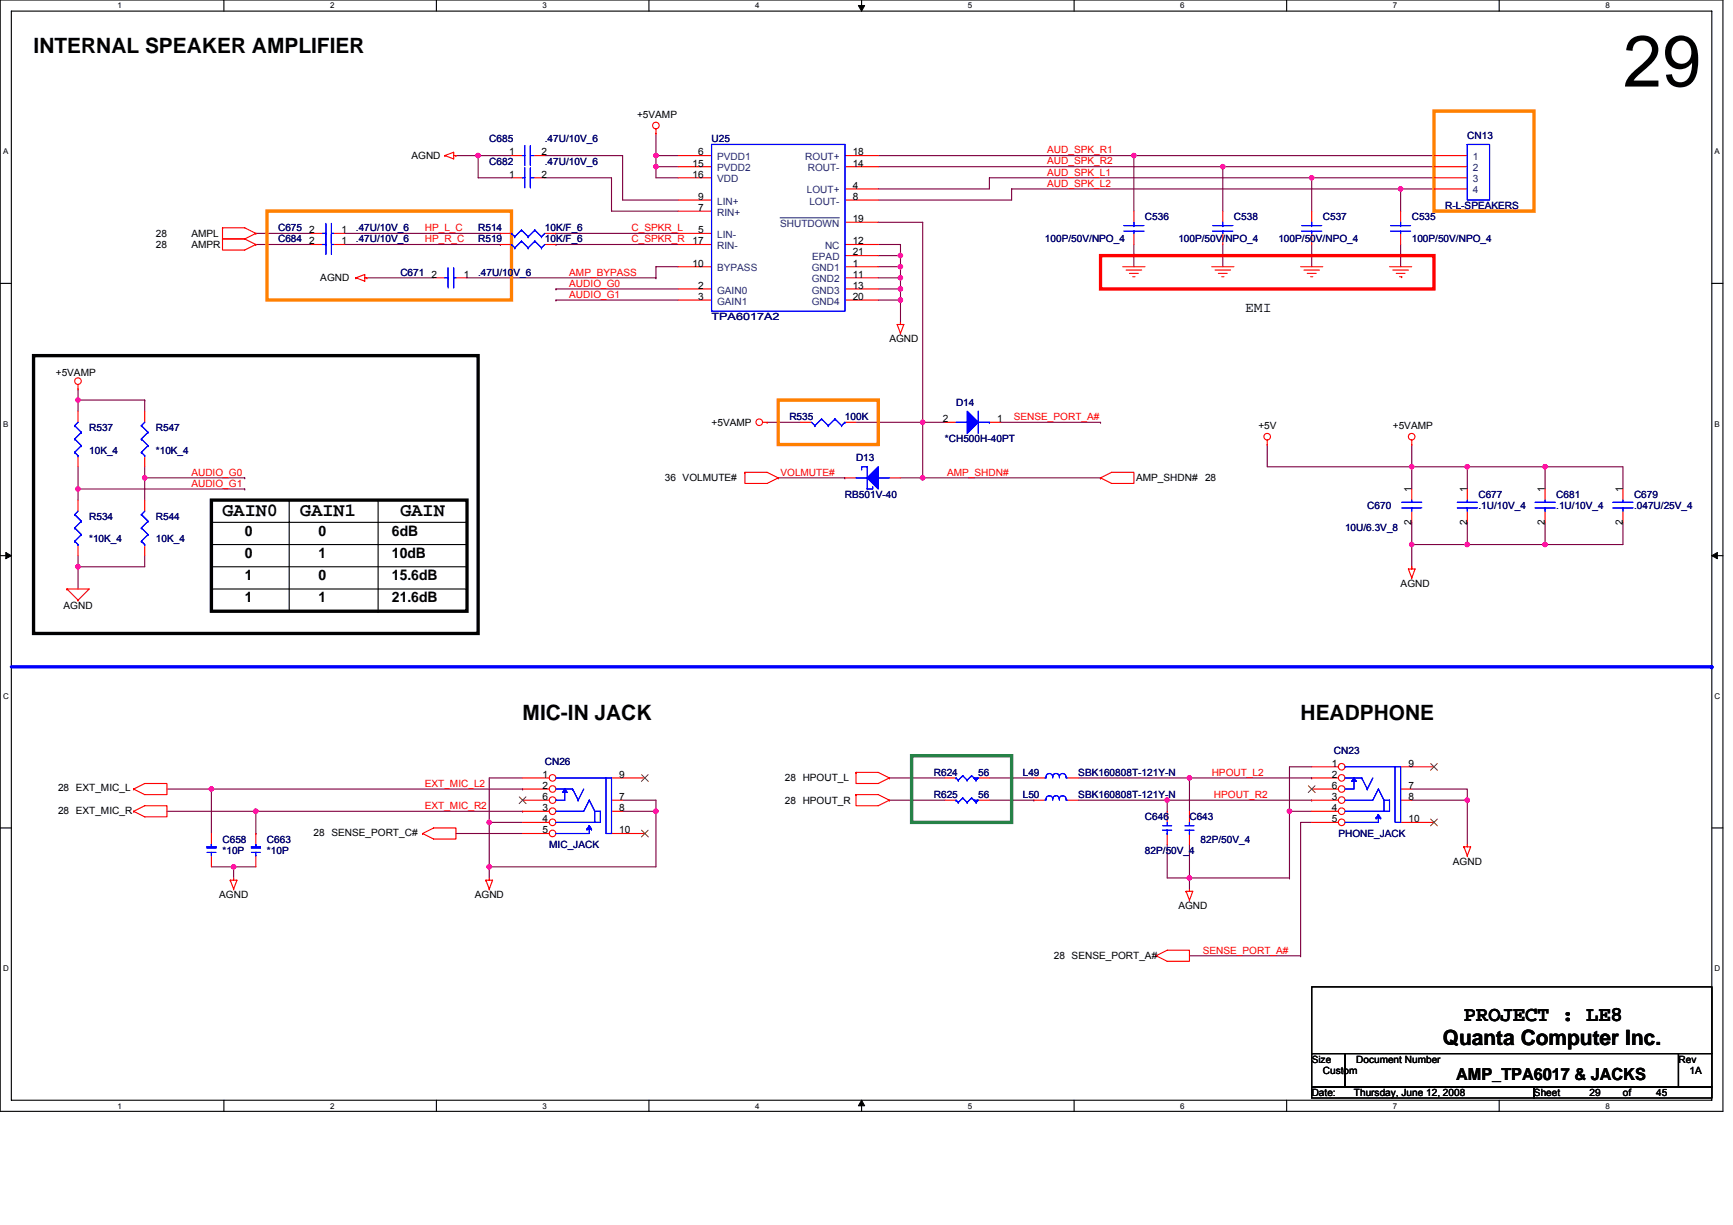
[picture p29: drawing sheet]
<svg xmlns="http://www.w3.org/2000/svg" width="297mm" height="210mm" viewBox="0 0 297 210" stroke-linecap="round" stroke-linejoin="round" font-family="sans-serif">
<defs><g id="words">
<text font-size="12.2" x="278.2" y="14.8">29</text>
<g font-size="3.6">
<text x="5.8" y="9.1">INTERNAL SPEAKER AMPLIFIER</text>
<text x="89.6" y="123.4">MIC-IN JACK</text>
<text x="222.9" y="123.4">HEADPHONE</text>
<text x="247.3" y="179.2">Quanta Computer Inc.</text>
<text x="250.9" y="175">PROJECT : LE8</text>
</g>
<g font-size="3.2">
<text x="38.1" y="88.4">GAIN0</text>
<text x="51.5" y="88.4">GAIN1</text>
<text x="68.6" y="88.4">GAIN</text>
</g>
<text font-size="2.9" x="249.6" y="185.1">AMP_TPA6017 &amp; JACKS</text>
<g font-size="2.5">
<text x="213.4" y="53.4">EMI</text>
<text x="41.9" y="95.6">0</text>
<text x="41.9" y="91.8">0</text>
<text x="54.6" y="95.6">1</text>
<text x="54.6" y="91.8">0</text>
<text x="67.2" y="95.6">10dB</text>
<text x="67.2" y="91.8">6dB</text>
<text x="41.9" y="99.4">1</text>
<text x="54.6" y="99.4">0</text>
<text x="67.2" y="99.4">15.6dB</text>
<text x="41.9" y="103.3">1</text>
<text x="54.6" y="103.3">1</text>
<text x="67.2" y="103.3">21.6dB</text>
</g>
<g font-size="1.7">
<text x="109.2" y="20.2">+5VAMP</text>
<text x="70.5" y="27.3">AGND</text>
<text x="87.3" y="26.6">1</text>
<text x="92.8" y="26.6">2</text>
<text x="118.7" y="28.6">15</text>
<text x="119.7" y="26.6">6</text>
<text x="146.2" y="28.6">14</text>
<text x="146.2" y="26.6">18</text>
<text x="87.3" y="30.5">1</text>
<text x="92.8" y="30.5">2</text>
<text x="118.7" y="30.5">16</text>
<text x="119.7" y="34.3">9</text>
<text x="146.2" y="34.3">8</text>
<text x="146.2" y="32.4">4</text>
<text x="26.7" y="40.6">28</text>
<text x="32.8" y="40.6">AMPL</text>
<text x="53" y="41.9">2</text>
<text x="53" y="40">2</text>
<text x="58.5" y="41.9">1</text>
<text x="58.5" y="40">1</text>
<text x="118.7" y="41.9">17</text>
<text x="119.7" y="40">5</text>
<text x="119.7" y="36.2">7</text>
<text x="146.2" y="41.9">12</text>
<text x="146.2" y="38.1">19</text>
<text x="26.7" y="42.5">28</text>
<text x="32.8" y="42.5">AMPR</text>
<text x="74" y="47.6">2</text>
<text x="79.5" y="47.6">1</text>
<text x="118.7" y="45.7">10</text>
<text x="146.2" y="43.8">21</text>
<text x="146.2" y="47.6">11</text>
<text x="146.2" y="45.7">1</text>
<text x="54.9" y="48.2">AGND</text>
<text x="119.7" y="49.5">2</text>
<text x="119.7" y="51.4">3</text>
<text x="146.2" y="51.4">20</text>
<text x="146.2" y="49.5">13</text>
<text x="152.4" y="58.7">AGND</text>
<text x="9.6" y="64.4">+5VAMP</text>
<text x="122" y="73">+5VAMP</text>
<text x="161.6" y="72.4">2</text>
<text x="170.9" y="72.4">1</text>
<text x="215.7" y="73.6">+5V</text>
<text x="238.7" y="73.6">+5VAMP</text>
<text x="114" y="82.5">36 VOLMUTE#</text>
<text x="194.7" y="82.5">AMP_SHDN#</text>
<text x="206.5" y="82.5">28</text>
<text x="242" y="89.9" transform="rotate(-90 242 89.9)">2</text>
<text x="242" y="84.4" transform="rotate(-90 242 84.4)">1</text>
<text x="251.5" y="89.9" transform="rotate(-90 251.5 89.9)">2</text>
<text x="251.5" y="84.4" transform="rotate(-90 251.5 84.4)">1</text>
<text x="264.8" y="89.9" transform="rotate(-90 264.8 89.9)">2</text>
<text x="264.8" y="84.4" transform="rotate(-90 264.8 84.4)">1</text>
<text x="278.1" y="89.9" transform="rotate(-90 278.1 89.9)">2</text>
<text x="278.1" y="84.4" transform="rotate(-90 278.1 84.4)">1</text>
<text x="240.1" y="100.6">AGND</text>
<text x="10.9" y="104.4">AGND</text>
<text x="228.3" y="131.4">1</text>
<text x="241.4" y="131.4">9</text>
<text x="9.9" y="135.7">28 EXT_MIC_L</text>
<text x="93" y="133.3">1</text>
<text x="93" y="135.2">2</text>
<text x="93" y="137.1">6</text>
<text x="106.1" y="133.3">9</text>
<text x="106.1" y="137.1">7</text>
<text x="134.5" y="137.8">28 HPOUT_R</text>
<text x="134.5" y="133.9">28 HPOUT_L</text>
<text x="228.3" y="133.3">2</text>
<text x="228.3" y="135.2">6</text>
<text x="228.3" y="137.1">3</text>
<text x="241.4" y="135.2">7</text>
<text x="241.4" y="137.1">8</text>
<text x="9.9" y="139.5">28 EXT_MIC_R</text>
<text x="53.8" y="143.3">28 SENSE_PORT_C#</text>
<text x="93" y="139">3</text>
<text x="93" y="140.9">4</text>
<text x="93" y="142.9">5</text>
<text x="106.1" y="142.9">10</text>
<text x="106.1" y="139">8</text>
<text x="228.3" y="139">4</text>
<text x="228.3" y="140.9">5</text>
<text x="241.4" y="140.9">10</text>
<text x="249" y="148.2">AGND</text>
<text x="37.6" y="153.9">AGND</text>
<text x="81.4" y="153.9">AGND</text>
<text x="202" y="155.9">AGND</text>
<text x="180.6" y="164.4">28 SENSE_PORT_A#</text>
<text x="224.8" y="182.1">Size</text>
<text x="226.7" y="184">Custom</text>
<text x="232.4" y="182.1">Document Number</text>
<text x="287.7" y="182.1">Rev</text>
<text x="289.6" y="184">1A</text>
<text x="224.8" y="187.9">Date:</text>
<text x="232.1" y="187.9">Thursday, June 12, 2008</text>
<text x="262.9" y="187.9">Sheet</text>
<text x="272.5" y="187.9">29</text>
<text x="278.2" y="187.9">of</text>
<text x="283.9" y="187.9">45</text>
</g>
<g font-size="1.7" fill="#000080">
<text x="251.5" y="23.8">CN13</text>
<text x="83.9" y="24.4">C685</text>
<text x="83.9" y="28.2">C682</text>
<text x="93.4" y="24.4">.47U/10V_6</text>
<text x="93.4" y="28.2">.47U/10V_6</text>
<text x="122" y="24.4">U25</text>
<text x="247.7" y="35.8">R-L-SPEAKERS</text>
<text x="47.7" y="41.6">C684</text>
<text x="47.7" y="39.6">C675</text>
<text x="61" y="41.6">.47U/10V_6</text>
<text x="61" y="39.6">.47U/10V_6</text>
<text x="82" y="39.6">R514</text>
<text x="82" y="41.6">R519</text>
<text x="93.4" y="39.6">10K/F_6</text>
<text x="93.4" y="41.6">10K/F_6</text>
<text x="179.1" y="41.6">100P/50V/NPO_4</text>
<text x="196.3" y="37.7">C536</text>
<text x="202" y="41.6">100P/50V/NPO_4</text>
<text x="211.5" y="37.7">C538</text>
<text x="219.1" y="41.6">100P/50V/NPO_4</text>
<text x="226.7" y="37.7">C537</text>
<text x="242" y="37.7">C535</text>
<text x="242" y="41.6">100P/50V/NPO_4</text>
<text x="68.6" y="47.3">C671</text>
<text x="82" y="47.3">.47U/10V_6</text>
<text x="122" y="54.9">TPA6017A2</text>
<text x="163.9" y="69.6">D14</text>
<text x="15.3" y="73.9">R537</text>
<text x="15.3" y="77.7">10K_4</text>
<text x="26.7" y="73.9">R547</text>
<text x="26.7" y="77.7">*10K_4</text>
<text x="135.3" y="72">R535</text>
<text x="144.8" y="72">100K</text>
<text x="162" y="75.8">*CH500H-40PT</text>
<text x="146.7" y="79.1">D13</text>
<text x="15.3" y="89.2">R534</text>
<text x="26.7" y="89.2">R544</text>
<text x="144.8" y="85.4">RB501V-40</text>
<text x="234.4" y="87.3">C670</text>
<text x="253.4" y="85.4">C677</text>
<text x="253.4" y="87.3">.1U/10V_4</text>
<text x="266.7" y="85.4">C681</text>
<text x="266.7" y="87.3">.1U/10V_4</text>
<text x="280.1" y="85.4">C679</text>
<text x="280.1" y="87.3">.047U/25V_4</text>
<text x="15.3" y="93">*10K_4</text>
<text x="26.7" y="93">10K_4</text>
<text x="230.5" y="91.1">10U/6.3V_8</text>
<text x="93.4" y="131.1">CN26</text>
<text x="228.6" y="129.2">CN23</text>
<text x="160.1" y="136.8">R625</text>
<text x="160.1" y="133">R624</text>
<text x="167.7" y="136.8">56</text>
<text x="167.7" y="133">56</text>
<text x="175.3" y="133">L49</text>
<text x="175.3" y="136.8">L50</text>
<text x="184.8" y="133">SBK160808T-121Y-N</text>
<text x="184.8" y="136.8">SBK160808T-121Y-N</text>
<text x="196.3" y="140.6">C646</text>
<text x="203.9" y="140.6">C643</text>
<text x="229.4" y="143.5">PHONE_JACK</text>
<text x="38.1" y="144.4">C658</text>
<text x="38.1" y="146.3">*10P</text>
<text x="45.8" y="144.4">C663</text>
<text x="45.8" y="146.3">*10P</text>
<text x="94.1" y="145.4">MIC_JACK</text>
<text x="196.3" y="146.3">82P/50V_4</text>
<text x="205.8" y="144.4">82P/50V_4</text>
</g>
<g font-size="1.7" fill="#004080">
<text x="122.9" y="29.4">PVDD2</text>
<text x="122.9" y="27.5">PVDD1</text>
<text x="138" y="27.5">ROUT+</text>
<text x="138.4" y="29.4">ROUT-</text>
<text x="252.5" y="27.5">1</text>
<text x="252.5" y="29.4">2</text>
<text x="122.9" y="31.3">VDD</text>
<text x="122.9" y="35.1">LIN+</text>
<text x="138.3" y="33.2">LOUT+</text>
<text x="138.7" y="35.1">LOUT-</text>
<text x="252.5" y="31.3">3</text>
<text x="252.5" y="33.2">4</text>
<text x="122.9" y="40.8">LIN-</text>
<text x="122.9" y="37">RIN+</text>
<text x="133.7" y="38.9">SHUTDOWN</text>
<text x="122.9" y="42.7">RIN-</text>
<text x="122.9" y="46.5">BYPASS</text>
<text x="139.1" y="46.5">GND1</text>
<text x="139.2" y="44.6">EPAD</text>
<text x="141.4" y="42.7">NC</text>
<text x="122.9" y="50.3">GAIN0</text>
<text x="122.9" y="52.2">GAIN1</text>
<text x="139.1" y="48.4">GND2</text>
<text x="139.1" y="52.2">GND4</text>
<text x="139.1" y="50.3">GND3</text>
</g>
<g font-size="1.7" fill="#f00">
<text x="179.5" y="28.2">AUD_SPK_R2</text>
<text x="179.5" y="26.3">AUD_SPK_R1</text>
<text x="179.5" y="30.1">AUD_SPK_L1</text>
<text x="179.5" y="32">AUD_SPK_L2</text>
<text x="72.8" y="41.5">HP_R_C</text>
<text x="72.8" y="39.6">HP_L_C</text>
<text x="108.2" y="39.6">C_SPKR_L</text>
<text x="108.2" y="41.5">C_SPKR_R</text>
<text x="97.6" y="47.2">AMP_BYPASS</text>
<text x="97.6" y="49.1">AUDIO_G0</text>
<text x="97.6" y="51.1">AUDIO_G1</text>
<text x="173.8" y="72">SENSE_PORT_A#</text>
<text x="32.8" y="81.5">AUDIO_G0</text>
<text x="32.8" y="83.4">AUDIO_G1</text>
<text x="133.8" y="81.5">VOLMUTE#</text>
<text x="162.3" y="81.5">AMP_SHDN#</text>
<text x="72.8" y="134.9">EXT_MIC_L2</text>
<text x="207.7" y="133">HPOUT_L2</text>
<text x="208.1" y="136.8">HPOUT_R2</text>
<text x="72.8" y="138.7">EXT_MIC_R2</text>
<text x="206.2" y="163.4">SENSE_PORT_A#</text>
</g>
<g font-size="1.4">
<text x="20.1" y="1.4">1</text>
<text x="56.6" y="1.4">2</text>
<text x="93" y="1.4">3</text>
<text x="129.4" y="1.4">4</text>
<text x="165.9" y="1.4">5</text>
<text x="202.3" y="1.4">6</text>
<text x="238.7" y="1.4">7</text>
<text x="275.2" y="1.4">8</text>
<text x=".5" y="26.5">A</text>
<text x="293.9" y="26.5">A</text>
<text x=".5" y="73.1">B</text>
<text x="293.9" y="73.1">B</text>
<text x=".5" y="119.8">C</text>
<text x="293.9" y="119.8">C</text>
<text x=".5" y="166.5">D</text>
<text x="293.9" y="166.5">D</text>
<text x="20.1" y="190">1</text>
<text x="56.6" y="190">2</text>
<text x="93" y="190">3</text>
<text x="129.4" y="190">4</text>
<text x="165.9" y="190">5</text>
<text x="202.3" y="190">6</text>
<text x="238.7" y="190">7</text>
<text x="275.2" y="190">8</text>
</g>
</g></defs>
<path d="M0 0h295.3v190.5h-295.3zM1.9 1.9h291.5v186.7h-291.5z" fill="none" stroke="#000" stroke-width=".19"/>
<g fill="#fff">
<path d="M20.1 .2h.8v1.5h-.8z"/>
<path d="M20.1 188.8h.8v1.5h-.8z"/>
</g>
<path d="M38.4 0v1.9M38.4 188.6v1.9" fill="none" stroke="#000" stroke-width=".19"/>
<g fill="#fff">
<path d="M56.6 .2h.7v1.5h-.7z"/>
<path d="M56.6 188.8h.7v1.5h-.7z"/>
</g>
<path d="M74.8 0v1.9M74.8 188.6v1.9" fill="none" stroke="#000" stroke-width=".19"/>
<g fill="#fff">
<path d="M93 .2h.8v1.5h-.8z"/>
<path d="M93 188.8h.8v1.5h-.8z"/>
</g>
<path d="M111.2 0v1.9M111.2 188.6v1.9" fill="none" stroke="#000" stroke-width=".19"/>
<g fill="#fff">
<path d="M129.4 .2h.8v1.5h-.8z"/>
<path d="M129.4 188.8h.8v1.5h-.8z"/>
</g>
<path d="M147.7 0v1.9M147.7 188.6v1.9" fill="none" stroke="#000" stroke-width=".19"/>
<path d="M147.1 1h1.1l-.5 .9zM147.7 188.6l.5 .9h-1.1z" fill="#000" stroke="#000" stroke-width=".17"/>
<g fill="#fff">
<path d="M165.9 .2h.7v1.5h-.7z"/>
<path d="M165.9 188.8h.7v1.5h-.7z"/>
</g>
<path d="M184.1 0v1.9M184.1 188.6v1.9" fill="none" stroke="#000" stroke-width=".19"/>
<g fill="#fff">
<path d="M202.3 .2h.8v1.5h-.8z"/>
<path d="M202.3 188.8h.8v1.5h-.8z"/>
</g>
<path d="M220.5 0v1.9M220.5 188.6v1.9" fill="none" stroke="#000" stroke-width=".19"/>
<g fill="#fff">
<path d="M238.7 .2h.8v1.5h-.8z"/>
<path d="M238.7 188.8h.8v1.5h-.8z"/>
</g>
<path d="M257 0v1.9M257 188.6v1.9" fill="none" stroke="#000" stroke-width=".19"/>
<g fill="#fff">
<path d="M275.2 .2h.7v1.5h-.7z"/>
<path d="M275.2 188.8h.7v1.5h-.7z"/>
<path d="M.5 25.2h.9v1.6h-.9z"/>
<path d="M293.9 25.2h.9v1.6h-.9z"/>
<path d="M.5 71.9h.9v1.5h-.9z"/>
<path d="M293.9 71.9h.9v1.5h-.9z"/>
</g>
<path d="M0 48.6h1.9M293.4 48.6h1.9" fill="none" stroke="#000" stroke-width=".19"/>
<g fill="#fff">
<path d="M.5 118.6h1v1.5h-1z"/>
<path d="M293.9 118.6h1v1.5h-1z"/>
</g>
<path d="M0 95.2h1.9M293.4 95.2h1.9" fill="none" stroke="#000" stroke-width=".19"/>
<path d="M1 94.7l.9 .5-.9 .6zM293.4 95.2l1-.5v1.1z" fill="#000" stroke="#000" stroke-width=".17"/>
<g fill="#fff">
<path d="M.5 165.2h1v1.6h-1z"/>
<path d="M293.9 165.2h1v1.6h-1z"/>
</g>
<g fill="none" stroke="#000" stroke-width=".19">
<path d="M36.2 97.2h43.8M36.2 89.5h43.8M36.2 93.3h43.8M49.6 85.7v19.1M64.8 85.7v19.1M80 89.5h.1M80 93.3h.1M36.2 101h43.8M64.8 104.8h.1M0 141.9h1.9M293.4 141.9h1.9M224.8 169.2h68.6v11.4h-68.6z"/>
<path d="M224.8 180.6h5.7v5.7h-5.7zM224.8 186.3h38.1v1.9h-38.1zM230.5 180.6h57.2v5.7h-57.2zM262.9 186.3h30.5v1.9h-30.5zM287.7 180.6h5.7v5.7h-5.7z"/>
</g>
<g fill="none" stroke="#800040" stroke-width=".19">
<path d="M78.1 26.7h3.9M82 26.7h.1M82 26.7h5.7M82 26.7v3.8h5.7M93.4 26.7h13.3v7.6h9.5M93.4 30.5h11.4v5.7h11.4M112.4 28.6v1.9h3.8M112.4 28.6h3.8M112.4 26.7h3.8M112.4 28.6h.1M112.4 22.9v3.8M112.4 26.7v1.9"/>
<path d="M150.5 38.1h7.7v34.3M150.5 28.6h59.1M150.5 26.7h43.8M194.3 26.7v9.5M194.3 26.7h.1M194.3 26.7h51.5M209.6 28.6h.1M209.6 28.6v7.6M209.6 28.6h36.2M224.8 30.5v5.7M224.8 30.5h21M224.8 30.5h-55.2v1.9h-19.1"/>
<path d="M224.8 30.5h.1M240.1 32.4v3.8M240.1 32.4h5.7M240.1 32.4h-66.7v1.9h-22.9M240.1 32.4h.1M43.9 41.9h9.5M43.9 40h9.5M59.1 40h26.7M59.1 41.9h26.7M62.9 47.6h11.4M80 47.6h32.4M85.8 41.9h.1"/>
<path d="M85.8 40h.1M95.3 49.5h.1M95.3 40h.1M95.3 41.9h.1M95.3 51.4h.1M95.3 49.5h20.9M95.3 40h20.9M95.3 41.9h20.9M95.3 51.4h20.9M112.4 47.6h.1M116.2 45.7h-3.8v1.9M150.5 51.4h3.8"/>
<path d="M150.5 49.5h3.8M150.5 41.9h3.8v1.9M150.5 45.7h3.8M150.5 47.6h3.8M150.5 43.8h3.8M154.3 51.4h.1M154.3 43.8v1.9M154.3 45.7h.1M154.3 47.6h.1M154.3 49.5h.1M154.3 43.8h.1M154.3 45.7v9.5"/>
<path d="M194.3 41.9v3.8M209.6 41.9v3.8M224.8 41.9v3.8M240.1 41.9v3.8M13.4 66.7v1.9M13.4 68.6v1.9M13.4 68.6h11.4M24.8 68.6h.1M24.8 68.6v1.9M131.5 72.4h5.7M146.7 72.4h11.5v9.5M158.2 72.4h.1"/>
<path d="M158.2 72.4h3.8M171.5 72.4h17.1M188.6 72.4h.1M217.2 76.2v3.8h47.6M242 76.2v3.8M13.4 97.2h.1M13.4 83.8v1.9M13.4 97.2v3.8M13.4 80v3.8M13.4 95.2v2M13.4 83.8h28.5M24.8 95.2v2h-11.4"/>
<path d="M24.8 80v1.9M24.8 81.9v3.8M24.8 81.9h17.1M41.9 81.9h.1M41.9 83.8h.1M133.4 81.9h11.4M144.8 81.9h.1M154.3 81.9h3.9M158.2 81.9h.1M158.2 81.9h30.4M188.6 81.9h.1M242 93.3h.1"/>
<path d="M242 80h.1M242 80v3.8M242 93.3v3.9M242 89.5v3.8M242 93.3h22.8M251.5 89.5v3.8M251.5 80v3.8M251.5 93.3h.1M251.5 80h.1M264.8 80v3.8M264.8 89.5v3.8M264.8 80h13.4v3.8"/>
<path d="M264.8 93.3h.1M264.8 80h.1M278.2 89.5v3.8h-13.4M28.6 135.3h61M28.6 139.1h61M36.2 135.3h.1M36.2 135.3v7.6M43.9 139.1h.1M43.9 139.1v3.8M89.6 133.3h-5.7v15.3M89.6 139.1h.1M89.6 135.3h.1"/>
<path d="M106.7 137.2h5.7v1.9M106.7 139.1h5.7M112.4 139.1v9.5h-28.5M112.4 139.1h.1M152.4 133.3h9.6M152.4 137.2h9.6M169.6 133.3h7.6M169.6 137.2h7.6M177.2 137.2h.1M184.8 137.2h15.3M184.8 133.3h40M200.1 137.2v1.9"/>
<path d="M200.1 137.2h24.7M203.9 133.3v5.8M203.9 133.3h.1M221 139.1h3.8M221 139.1v11.4M224.8 131.4h-3.8v7.7M224.8 133.3h.1M224.8 137.2h.1M242 135.3h9.5v1.9M242 137.2h9.5v7.6M251.5 137.2h.1M36.2 148.6h3.8"/>
<path d="M40 148.6h3.9M40 148.6h.1M40 148.6v1.9M43.9 142.9h.1M78.1 142.9h11.5M83.9 148.6v1.9M83.9 141h5.7M83.9 141h.1M83.9 148.6h.1M200.1 144.8v5.7h3.8M203.9 144.8v7.6M203.9 150.5h17.1"/>
<path d="M203.9 150.5h.1M221 150.5h.1M224.8 141h-1.9v22.8M203.9 163.8h19M222.9 163.8h.1"/>
</g>
<g fill="#f0f" stroke="#f0f" stroke-width=".19">
<circle cx="209.6" cy="28.6" r=".37"/>
<circle cx="194.3" cy="26.7" r=".38"/>
<circle cx="36.2" cy="135.2" r=".38"/>
<circle cx="43.8" cy="139.1" r=".38"/>
<circle cx="158.1" cy="72.4" r=".38"/>
<circle cx="13.4" cy="97.1" r=".38"/>
<circle cx="112.4" cy="139.1" r=".38"/>
<circle cx="83.8" cy="141" r=".38"/>
<circle cx="24.8" cy="81.9" r=".38"/>
<circle cx="83.8" cy="148.6" r=".38"/>
<circle cx="40" cy="148.6" r=".38"/>
<circle cx="13.4" cy="83.8" r=".38"/>
<circle cx="13.4" cy="68.6" r=".38"/>
<circle cx="203.9" cy="150.5" r=".38"/>
<circle cx="81.9" cy="26.7" r=".38"/>
<circle cx="154.3" cy="51.4" r=".38"/>
<circle cx="112.4" cy="26.7" r=".38"/>
<circle cx="112.4" cy="28.6" r=".38"/>
<circle cx="242" cy="93.3" r=".38"/>
<circle cx="242" cy="80" r=".38"/>
<circle cx="264.8" cy="93.3" r=".38"/>
<circle cx="154.3" cy="45.7" r=".38"/>
<circle cx="154.3" cy="47.6" r=".38"/>
<circle cx="154.3" cy="49.5" r=".38"/>
<circle cx="154.3" cy="43.8" r=".38"/>
<circle cx="251.5" cy="93.3" r=".38"/>
<circle cx="251.5" cy="80" r=".38"/>
<circle cx="264.8" cy="80" r=".38"/>
<circle cx="224.8" cy="30.5" r=".38"/>
<circle cx="240.1" cy="32.4" r=".38"/>
<circle cx="158.1" cy="81.9" r=".38"/>
<circle cx="221" cy="139.1" r=".38"/>
<circle cx="251.5" cy="137.1" r=".38"/>
<circle cx="203.9" cy="133.3" r=".38"/>
<circle cx="200" cy="137.1" r=".37"/>
</g>
<path d="M1.9 114.3h291.5M293.4 114.3h.1" fill="none" stroke="#00f" stroke-width=".57"/>
<g fill="none" stroke="#f00" stroke-width=".19">
<path d="M38.1 39.1h3.8l2 .9M38.1 39.1v1.9h3.8M38.1 39.1h.1M76.2 26.7l1.6-.6v1.1zM76.2 26.7h.1M77.8 26.7h.3M78.1 26.7h.1M87.7 26.7h1.9M87.7 30.5h1.9M91.5 26.7h1.9M91.5 30.5h1.9M112.4 22.9h.1"/>
<path d="M112.4 22.1v.8M116.2 26.7h5.8M116.2 28.6h5.8M116.2 30.5h5.8M116.2 36.2h5.8M116.2 34.3h5.8M144.8 26.7h5.7M144.8 28.6h5.7M144.8 38.1h5.7M144.8 32.4h5.7M144.8 34.3h5.7M209.6 36.2v1.9"/>
<path d="M224.8 36.2v1.9M240.1 36.2v1.9M245.8 26.7h5.7M245.8 28.6h5.7M245.8 30.5h5.7M245.8 32.4h5.7M38.1 41h3.8M38.1 41v1.9h3.8l2-1M38.1 41h.1M41.9 41l2 .9M43.9 40h.1M43.9 41.9h.1"/>
<path d="M43.9 40l-2 1M53.4 40h1.9M53.4 41.9h1.9M57.2 40h1.9M57.2 41.9h1.9M61 47.6l1.5-.5v1.1zM61 47.6h.1M62.5 47.6h.4M62.9 47.6h.1M85.8 40h1.9M93.4 40h1.9M116.2 40h5.8"/>
<path d="M116.2 41.9h5.8M116.2 51.4h5.8M116.2 45.7h5.8M116.2 49.5h5.8M144.8 47.6h5.7M144.8 41.9h5.7M144.8 51.4h5.7M144.8 45.7h5.7M144.8 49.5h5.7M144.8 43.8h5.7M153.8 55.6h1.1l-.6 1.5zM154.3 57.1h.1"/>
<path d="M154.3 55.2h.1M154.3 55.2v.4M192.4 45.7h3.9M193 46.3h2.7M193.6 46.9h1.5M194.2 47.4h.3M207.7 45.7h3.8M208.3 46.3h2.6M208.8 46.9h1.6M209.4 47.4h.4M209.6 40v1.9M222.9 45.7h3.8"/>
<path d="M223.5 46.3h2.7M224.1 46.9h1.5M224.6 47.4h.4M224.8 40v1.9M238.2 45.7h3.8M238.7 46.3h2.7M239.3 46.9h1.5M239.9 47.4h.4M240.1 40v1.9M240.3 47.4h.1M13.4 66.7h.1M13.4 65.9v.8"/>
<path d="M24.8 70.5v1.9M24.8 78.1v1.9M130.7 72.4h.8M131.5 72.4h.1M137.2 72.4h1.9M144.8 72.4h1.9M162 72.4h1.9M169.6 72.4h1.9M217.2 76.2h.1M217.2 75.4v.8M242 76.2h.1M242 75.4v.8"/>
<path d="M13.4 85.7v1.9M13.4 93.3v1.9M127.7 81h3.8l1.9 .9M127.7 81v1.9h3.8l1.9-1M127.7 81h.1M133.4 81.9h.1M144.8 81.9h1.9M152.4 81.9h1.9M188.6 81.9l1.9-.9h3.8v1.9h-3.8zM188.6 81.9h.1M241.4 97.5h1.1l-.5 1.6zM242 99.1h.1"/>
<path d="M242 97.2h.1M242 97.2v.3M264.8 83.8v1.9M264.8 87.6v1.9M278.2 83.8v1.9M278.2 87.6v1.9M11.5 101h3.8l-1.9 1.9M11.5 101h.1M11.5 101l1.9 1.9M13.4 102.9h.1M22.9 135.3l1.9-1h3.8v1.9h-3.8zM22.9 135.3h.1"/>
<path d="M22.9 139.1l1.9-1h3.8v1.9h-3.8zM22.9 139.1h.1M146.7 136.2h3.8l1.9 1M146.7 136.2v1.9h3.8l1.9-.9M146.7 136.2h.1M146.7 132.4h3.8l1.9 .9M146.7 132.4v1.9h3.8l1.9-1M146.7 132.4h.1M152.4 137.2h.1M152.4 133.3h.1M162 137.2h1.9M167.7 137.2h1.9"/>
<path d="M177.2 133.3h1.9M182.9 133.3h1.9M203.9 139.1v1.9M36.2 142.9v1.9M36.2 146.7v1.9M39.5 150.9h1.1l-.6 1.5M39.5 150.9h.1M39.5 150.9l.5 1.5M40 150.5v.4M40 152.4h.1M43.9 142.9v1.9M43.9 146.7v1.9"/>
<path d="M72.4 142.9l1.9-1h3.8v1.9h-3.8zM72.4 142.9h.1M83.3 150.9h1.1l-.5 1.5M83.3 150.9h.1M83.3 150.9l.6 1.5M83.9 150.5v.4M83.9 152.4h.1M203.3 152.8h1.1l-.5 1.5M203.3 152.8h.1M203.3 152.8l.6 1.5M203.9 152.4v.4M203.9 154.3h.1"/>
<path d="M203.9 142.9v1.9M250.9 145.2h1.2l-.6 1.5M250.9 145.2h.1M250.9 145.2l.6 1.5M251.5 144.8v.4M251.5 146.7h.1M198.2 163.8l1.9-.9h3.8v1.9h-3.8zM198.2 163.8h.1"/>
<circle cx="112.4" cy="21.5" r=".57"/>
<circle cx="13.4" cy="65.3" r=".57"/>
<circle cx="130.1" cy="72.4" r=".57"/>
<circle cx="217.2" cy="74.9" r=".57"/>
<circle cx="242" cy="74.9" r=".57"/>
</g>
<path d="M5.8 61h76.2v47.6h-76.2zM36.2 85.7h43.8v19.1h-43.8z" fill="none" stroke="#000" stroke-width=".57"/>
<path d="M188.6 43.8h57.2v5.7h-57.2z" fill="none" stroke="#f00" stroke-width=".57"/>
<path d="M245.8 19h17.1v17.2h-17.1zM45.8 36.2h41.9v15.2h-41.9zM133.4 68.6h17.1v7.6h-17.1z" fill="none" stroke="#ff8000" stroke-width=".57"/>
<path d="M156.2 129.5h17.2v11.5h-17.2z" fill="none" stroke="#008000" stroke-width=".57"/>
<g fill="none" stroke="#00f" stroke-width=".19">
<path d="M55.9 38.3v3.4M56.8 38.3v3.4M89.4 39.4h.1M89.4 39.4l1.1 1.2M89.4 39.4l-1.2 1.2M89.6 26.7h.4M89.6 30.5h.4M90 25v3.4M90 28.8v3.4M90.9 25v3.4M90.9 26.7h.1M90.9 28.8v3.4"/>
<path d="M90.9 30.5h.1M90.9 26.7h.6M90.9 30.5h.6M91.7 39.4h.1M91.7 39.4l1.1 1.2M91.7 39.4l-1.2 1.2M122 24.8h22.8v28.5h-22.8zM207.9 38.7h3.4M207.9 39.6h3.4M209.6 39.6v.4M209.6 38.7h.1M209.6 38.1v.6"/>
<path d="M223.1 38.7h3.4M223.1 39.6h3.4M224.8 39.6v.4M224.8 38.7h.1M224.8 38.1v.6M238.4 38.7h3.4M238.4 39.6h3.4M240.1 39.6v.4M240.1 38.7h.1M240.1 38.1v.6M251.5 24.8h3.8v9.5h-3.8zM251.5 24.8h.1"/>
<path d="M55.3 41.9h.6M55.3 40h.6M55.9 40.2v3.4M55.9 41.9h.1M55.9 40h.1M56.8 41.9h.4M56.8 40.2v3.4M56.8 40h.4M87.7 40h.1M87.7 40l.5 .6M88.2 40.6h.1M90.5 40.6h.1"/>
<path d="M92.8 40.6h.1M93.4 40l-.6 .6M24.2 73h.1M24.2 75.2h.1M24.2 77.5h.1M24.2 73l1.2 1.1M24.2 75.2l1.2 1.2M24.2 77.5l.6 .6M24.8 78.1h.1M24.8 72.4l-.6 .6M25.4 74.1h.1M25.4 76.4h.1"/>
<path d="M25.4 74.1l-1.2 1.1M25.4 76.4l-1.2 1.1M139.1 72.4l.6 .6M139.7 73h.1M140.8 71.8h.1M140.8 71.8l-1.1 1.2M140.8 71.8l1.2 1.2M142 73h.1M143.1 71.8h.1M143.1 71.8l-1.1 1.2M143.1 71.8l1.1 1.2M144.2 73h.1"/>
<path d="M144.8 72.4h.1M144.8 72.4l-.6 .6M163.9 72.4h1.9M167.7 70.5v3.8M167.7 72.4h1.9M169.6 72.4h.1M12.8 88.2h.1M12.8 90.5h.1M12.8 92.8h.1M12.8 88.2l1.1 1.1M12.8 90.5l1.1 1.1M12.8 92.8l.6 .5"/>
<path d="M13.4 93.3h.1M13.4 87.6l-.6 .6M13.9 89.3h.1M13.9 91.6h.1M13.9 89.3l-1.1 1.2M13.9 91.6l-1.1 1.2M146.7 81.9h1.9M147.7 80.4v-.4h.9v3.8h1v-.4M147.7 80.4h.1M150.5 81.9h1.9M263.1 87.1h3.4M263.1 86.1h3.4"/>
<path d="M264.8 85.7v.4M264.8 87.1h.1M264.8 87.1v.5M276.5 87.1h3.4M276.5 86.1h3.4M278.2 85.7v.4M278.2 87.1h.1M278.2 87.1v.5M163.9 137.2h.1M163.9 137.2l.4 .3M164.3 137.5h.1M165 136.8h.1"/>
<path d="M165 136.8l.8 .7M165 136.8l-.7 .7M165.8 137.5h.1M166.5 136.8h.1M166.5 136.8l.8 .7M166.5 136.8l-.7 .7M167.3 137.5h.1M167.7 137.2l-.4 .3M179.3 133.2v.1h-.2M179.3 133.1a.56 .56 0 0 1 .6-.5 .56 .56 0 0 1 .5 .5M180.4 133.2v.1M180.4 133.1a.56 .56 0 0 1 .6-.5 .56 .56 0 0 1 .6 .5"/>
<path d="M181.6 133.2v.1M181.6 133.1a.56 .56 0 0 1 .5-.5 .56 .56 0 0 1 .6 .5M182.7 133.2v.1h.2M35.5 146.1h1.5M36.2 146.1v.6M36.2 144.8h.1M36.2 144.8v.4M43.1 146.1h1.5M43.9 146.1v.6M43.9 144.8h.1M43.9 144.8v.4M203.1 141.5h1.5"/>
<path d="M203.1 142.3h1.5M203.9 141v.5M203.9 142.9h.1M203.9 142.3v.6"/>
</g>
<g fill="#00f" stroke="#00f" stroke-width=".19">
<path d="M165.8 70.5l1.9 1.9-1.9 1.9z" fill-rule="evenodd"/>
<path d="M165.8 70.5l1.9 1.9-1.9 1.9z" fill-rule="evenodd"/>
<path d="M148.6 81.9l1.9-1.9v3.8z" fill-rule="evenodd"/>
<path d="M148.6 81.9l1.9-1.9v3.8z" fill-rule="evenodd"/>
<path d="M43.1 145.2v.2h1.5v-.2z" fill-rule="evenodd"/>
<path d="M43.1 145.2v.2h1.5v-.2z" fill-rule="evenodd"/>
<path d="M166.9 137.2h.8l-.4 .3z" fill-rule="evenodd"/>
<path d="M166.9 137.2h.8l-.4 .3z" fill-rule="evenodd"/>
<path d="M35.5 145.2v.2h1.5v-.2z" fill-rule="evenodd"/>
<path d="M35.5 145.2v.2h1.5v-.2z" fill-rule="evenodd"/>
</g>
<path d="M133.7 37.3h10.2" fill="none" stroke="#004080" stroke-width=".17"/>
<circle cx="230" cy="131.4" r=".57" fill="#fff" stroke="#f00" stroke-width=".19"/>
<path d="M224.8 131.4h4.6" fill="none" stroke="#f00" stroke-width=".19"/>
<circle cx="230" cy="133.3" r=".57" fill="#fff" stroke="#f00" stroke-width=".19"/>
<path d="M224.8 133.3h4.6" fill="none" stroke="#f00" stroke-width=".19"/>
<circle cx="230" cy="135.2" r=".57" fill="#fff" stroke="#f00" stroke-width=".19"/>
<path d="M224.8 135.3h4.6" fill="none" stroke="#f00" stroke-width=".19"/>
<path d="M224.3 134.7l1.1 1.1M225.4 134.7l-1.2 1.1" fill="none" stroke="#804000" stroke-width=".17"/>
<circle cx="230" cy="137.1" r=".57" fill="#fff" stroke="#f00" stroke-width=".19"/>
<path d="M224.8 137.2h4.6" fill="none" stroke="#f00" stroke-width=".19"/>
<circle cx="230" cy="139.1" r=".57" fill="#fff" stroke="#f00" stroke-width=".19"/>
<path d="M224.8 139.1h4.6" fill="none" stroke="#f00" stroke-width=".19"/>
<circle cx="230" cy="141" r=".57" fill="#fff" stroke="#f00" stroke-width=".19"/>
<path d="M74.3 47.6h1.9M78.1 47.6h1.9M13.4 70.5v1.9M13.4 78.1v1.9M240.1 131.4h5.7M240.1 135.3h1.9M240.1 137.2h1.9M224.8 141h4.6M240.1 141h5.7" fill="none" stroke="#f00" stroke-width=".19"/>
<path d="M245.2 130.9l1.2 1.1M246.4 130.9l-1.2 1.1M245.2 140.4l1.2 1.2M246.4 140.4l-1.2 1.2" fill="none" stroke="#804000" stroke-width=".17"/>
<g fill="none" stroke="#00f" stroke-width=".19">
<path d="M76.2 47.6h.6M76.8 45.9v3.4M76.8 47.6h.1M77.8 47.6h.3M77.8 45.9v3.4M12.8 73h.1M12.8 75.2h.1M12.8 77.5h.1M12.8 73l1.1 1.1M12.8 75.2l1.1 1.2M12.8 77.5l.6 .6M13.4 78.1h.1"/>
<path d="M13.4 72.4l-.6 .6M13.9 74.1h.1M13.9 76.4h.1M13.9 74.1l-1.1 1.1M13.9 76.4l-1.1 1.1M230.5 139.1h6.7M230.5 131.4h9.6v9.6h-1v-9.6M230.5 133.3h2.9M232.1 133.3v2h-1.6M232.1 133.3l.3 .6h-.7zM232.1 133.3h.1M233.4 133.3h.1"/>
<path d="M233.4 133.3l1 2M234.4 135.3h.1M235.3 133.3l-.9 2M236.3 135.3h.1M236.3 135.3l-1 1.9h-4.8M236.3 139.6v1.4h-5.8M236.3 139.6h.1M236.3 135.3l.9 1.9M236.3 139.6l.3 .6M236.3 139.6l-.4 .6M237.2 137.2h1v1.9h-1zM235.9 140.2h.1"/>
<path d="M235.9 140.2h.7M236.6 140.2h.1"/>
</g>
<circle cx="94.7" cy="133.3" r=".57" fill="#fff" stroke="#f00" stroke-width=".19"/>
<path d="M89.6 133.3h4.5" fill="none" stroke="#f00" stroke-width=".19"/>
<circle cx="94.7" cy="135.2" r=".57" fill="#fff" stroke="#f00" stroke-width=".19"/>
<path d="M89.6 135.3h4.5" fill="none" stroke="#f00" stroke-width=".19"/>
<circle cx="94.7" cy="137.1" r=".57" fill="#fff" stroke="#f00" stroke-width=".19"/>
<path d="M89.6 137.2h4.5" fill="none" stroke="#f00" stroke-width=".19"/>
<path d="M89 136.6l1.2 1.2M90.1 136.6l-1.1 1.2" fill="none" stroke="#804000" stroke-width=".17"/>
<circle cx="94.7" cy="139.1" r=".57" fill="#fff" stroke="#f00" stroke-width=".19"/>
<path d="M89.6 139.1h4.5" fill="none" stroke="#f00" stroke-width=".19"/>
<circle cx="94.7" cy="141" r=".57" fill="#fff" stroke="#f00" stroke-width=".19"/>
<path d="M89.6 141h4.5" fill="none" stroke="#f00" stroke-width=".19"/>
<circle cx="94.7" cy="142.9" r=".57" fill="#fff" stroke="#f00" stroke-width=".19"/>
<g fill="none" stroke="#f00" stroke-width=".19">
<path d="M194.3 36.2v1.9M85.8 41.9h1.9M93.4 41.9h1.9M194.3 40v1.9M24.8 85.7v1.9M24.8 93.3v1.9M242 83.8v1.9M242 87.6v1.9M251.5 83.8v1.9M251.5 87.6v1.9M104.8 133.3h5.7M104.8 137.2h1.9"/>
<path d="M104.8 139.1h1.9M162 133.3h1.9M167.7 133.3h1.9M177.2 137.2h1.9M182.9 137.2h1.9M200.1 139.1v1.9M89.6 142.9h4.5M104.8 142.9h5.7M200.1 142.9v1.9"/>
</g>
<path d="M110 132.8l1.1 1.1M111.1 132.8l-1.2 1.1M110 142.3l1.1 1.2M111.1 142.3l-1.2 1.2" fill="none" stroke="#804000" stroke-width=".17"/>
<g fill="none" stroke="#00f" stroke-width=".19">
<path d="M192.6 38.7h3.5M192.6 39.6h3.5M194.3 39.6v.4M194.3 38.7h.1M194.3 38.1v.6M87.7 41.9h.1M87.7 41.9l.5 .6M88.2 42.5h.1M89.4 41.3h.1M89.4 41.3l1.1 1.2M89.4 41.3l-1.2 1.2M90.5 42.5h.1"/>
<path d="M91.7 41.3h.1M91.7 41.3l1.1 1.2M91.7 41.3l-1.2 1.2M92.8 42.5h.1M93.4 41.9l-.6 .6M24.2 88.2h.1M24.2 90.5h.1M24.2 92.8h.1M24.2 88.2l1.2 1.1M24.2 90.5l1.2 1.1M24.2 92.8l.6 .5M24.8 93.3h.1"/>
<path d="M24.8 87.6l-.6 .6M25.4 89.3h.1M25.4 91.6h.1M25.4 89.3l-1.2 1.2M25.4 91.6l-1.2 1.2M240.3 87.1h3.4M240.3 86.1h3.4M242 85.7v.4M242 87.1h.1M242 87.1v.5M249.8 87.1h3.4M249.8 86.1h3.4"/>
<path d="M251.5 85.7v.4M251.5 87.1h.1M251.5 87.1v.5M95.3 133.3h9.5v9.6h-.9v-9.6M95.3 135.3h2.8M96.8 135.3v1.9h-1.5M96.8 135.3l.4 .5h-.8zM96.8 135.3h.1M98.1 135.3h.1M98.1 135.3l1 1.9M99.1 137.2h.1M100.1 135.3l-1 1.9"/>
<path d="M101 137.2h.1M101 137.2l-.9 1.9h-4.8M101 137.2l1 1.9M102 139.1h.9v1.9h-.9zM163.9 133.3h.1M163.9 133.3l.4 .4M164.3 133.7h.1M165 133h.1M165 133l.8 .7M165 133l-.7 .7M165.8 133.7h.1M166.5 133h.1"/>
<path d="M166.5 133l.8 .7M166.5 133l-.7 .7M167.3 133.7h.1M167.7 133.3l-.4 .4M180.4 136.9a.58 .58 0 0 0-.7-.5 .58 .58 0 0 0-.4 .8h-.2M181.6 136.9a.58 .58 0 0 0-.7-.5 .58 .58 0 0 0-.5 .8M181.6 137.2a.6 .6 0 0 1 .6-.8 .6 .6 0 0 1 .5 .8h.2M95.3 141h6.7M100.6 142.1h.1M100.6 142.1h.8M101 141.5v1.4h-5.7M101 141.5h.1"/>
<path d="M101 141.5l.4 .6M101 141.5l-.4 .6M101.4 142.1h.1M199.3 141.5h1.5M199.3 142.3h1.5M200.1 141v.5M200.1 142.9h.1M200.1 142.3v.6"/>
</g>
<g fill="#00f" stroke="#00f" stroke-width=".19">
<path d="M166.9 133.3h.8l-.4 .4z" fill-rule="evenodd"/>
<path d="M166.9 133.3h.8l-.4 .4z" fill-rule="evenodd"/>
</g>
<g fill="#f0f" stroke="#f0f" stroke-width=".19">
<circle cx="209.6" cy="28.6" r=".37"/>
<circle cx="194.3" cy="26.7" r=".38"/>
<circle cx="36.2" cy="135.2" r=".38"/>
<circle cx="43.8" cy="139.1" r=".38"/>
<circle cx="158.1" cy="72.4" r=".38"/>
<circle cx="13.4" cy="97.1" r=".38"/>
<circle cx="112.4" cy="139.1" r=".38"/>
<circle cx="83.8" cy="141" r=".38"/>
<circle cx="24.8" cy="81.9" r=".38"/>
<circle cx="83.8" cy="148.6" r=".38"/>
<circle cx="40" cy="148.6" r=".38"/>
<circle cx="13.4" cy="83.8" r=".38"/>
<circle cx="13.4" cy="68.6" r=".38"/>
<circle cx="203.9" cy="150.5" r=".38"/>
<circle cx="81.9" cy="26.7" r=".38"/>
<circle cx="154.3" cy="51.4" r=".38"/>
<circle cx="112.4" cy="26.7" r=".38"/>
<circle cx="112.4" cy="28.6" r=".38"/>
<circle cx="242" cy="93.3" r=".38"/>
<circle cx="242" cy="80" r=".38"/>
<circle cx="264.8" cy="93.3" r=".38"/>
<circle cx="154.3" cy="45.7" r=".38"/>
<circle cx="154.3" cy="47.6" r=".38"/>
<circle cx="154.3" cy="49.5" r=".38"/>
<circle cx="154.3" cy="43.8" r=".38"/>
<circle cx="251.5" cy="93.3" r=".38"/>
<circle cx="251.5" cy="80" r=".38"/>
<circle cx="264.8" cy="80" r=".38"/>
<circle cx="224.8" cy="30.5" r=".38"/>
<circle cx="240.1" cy="32.4" r=".38"/>
<circle cx="158.1" cy="81.9" r=".38"/>
<circle cx="221" cy="139.1" r=".38"/>
<circle cx="251.5" cy="137.1" r=".38"/>
<circle cx="203.9" cy="133.3" r=".38"/>
<circle cx="200" cy="137.1" r=".37"/>
</g>
<use href="#words"/>
</svg>
